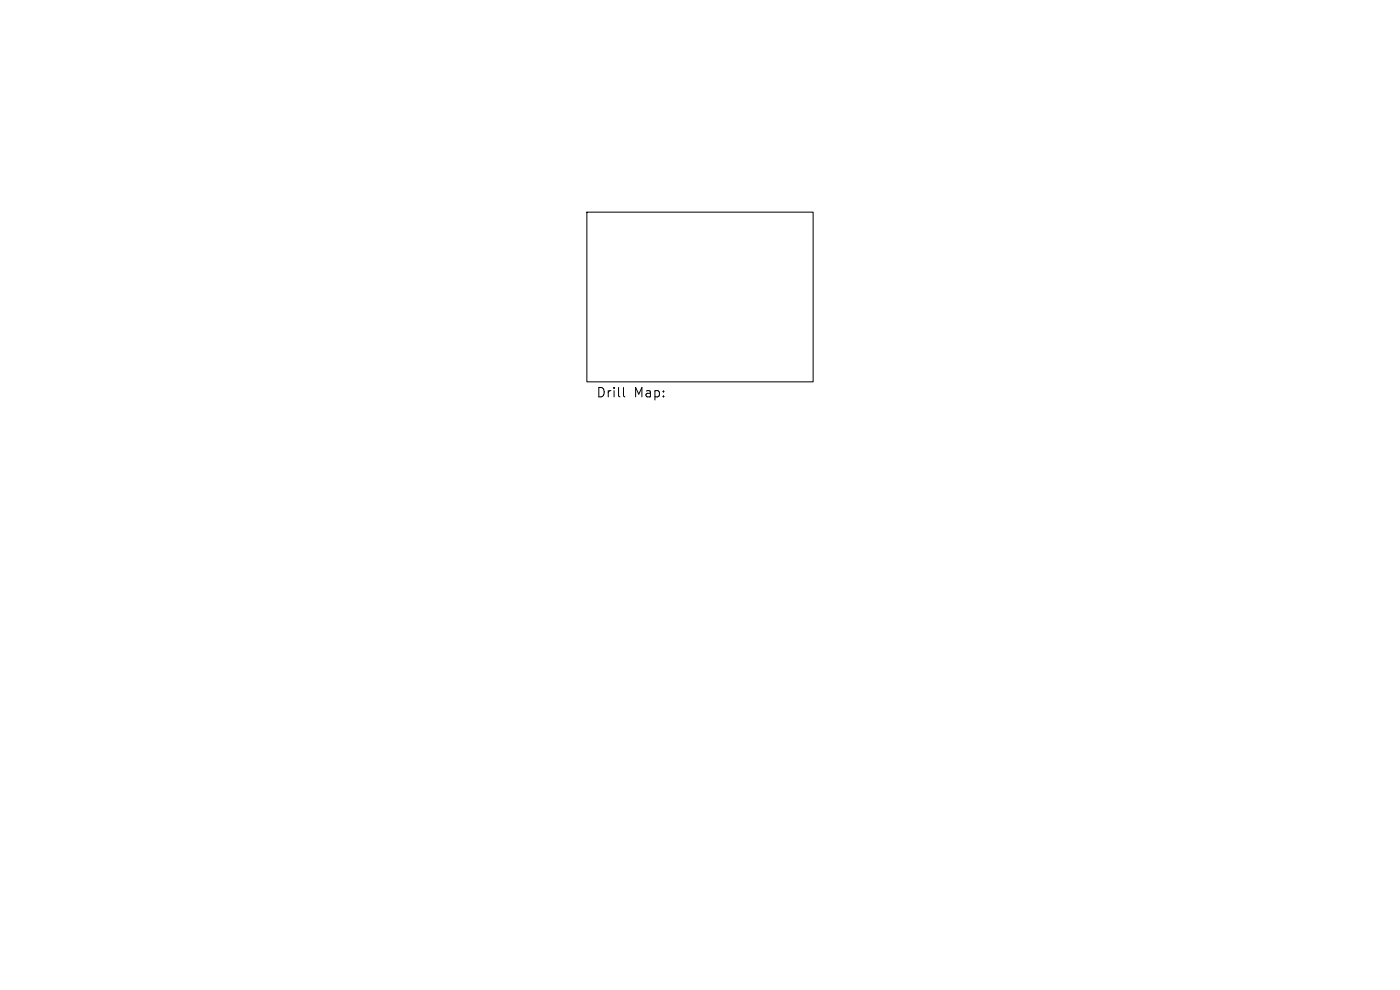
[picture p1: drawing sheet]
<svg xmlns="http://www.w3.org/2000/svg" width="297mm" height="210mm" viewBox="0 0 297 210" stroke-linecap="round" stroke-linejoin="round" font-family="sans-serif">
<defs><g id="words">
<g font-size="2.8">
<text x="126.4" y="84.6">Drill</text>
<text x="134.4" y="84.6">Map:</text>
</g>
</g></defs>
<path d="M124.5 45h48v36h-48zM132.3 82.2v1.7l.3 .3" fill="none" stroke="#000" stroke-width=".21"/>
<use href="#words"/>
</svg>
